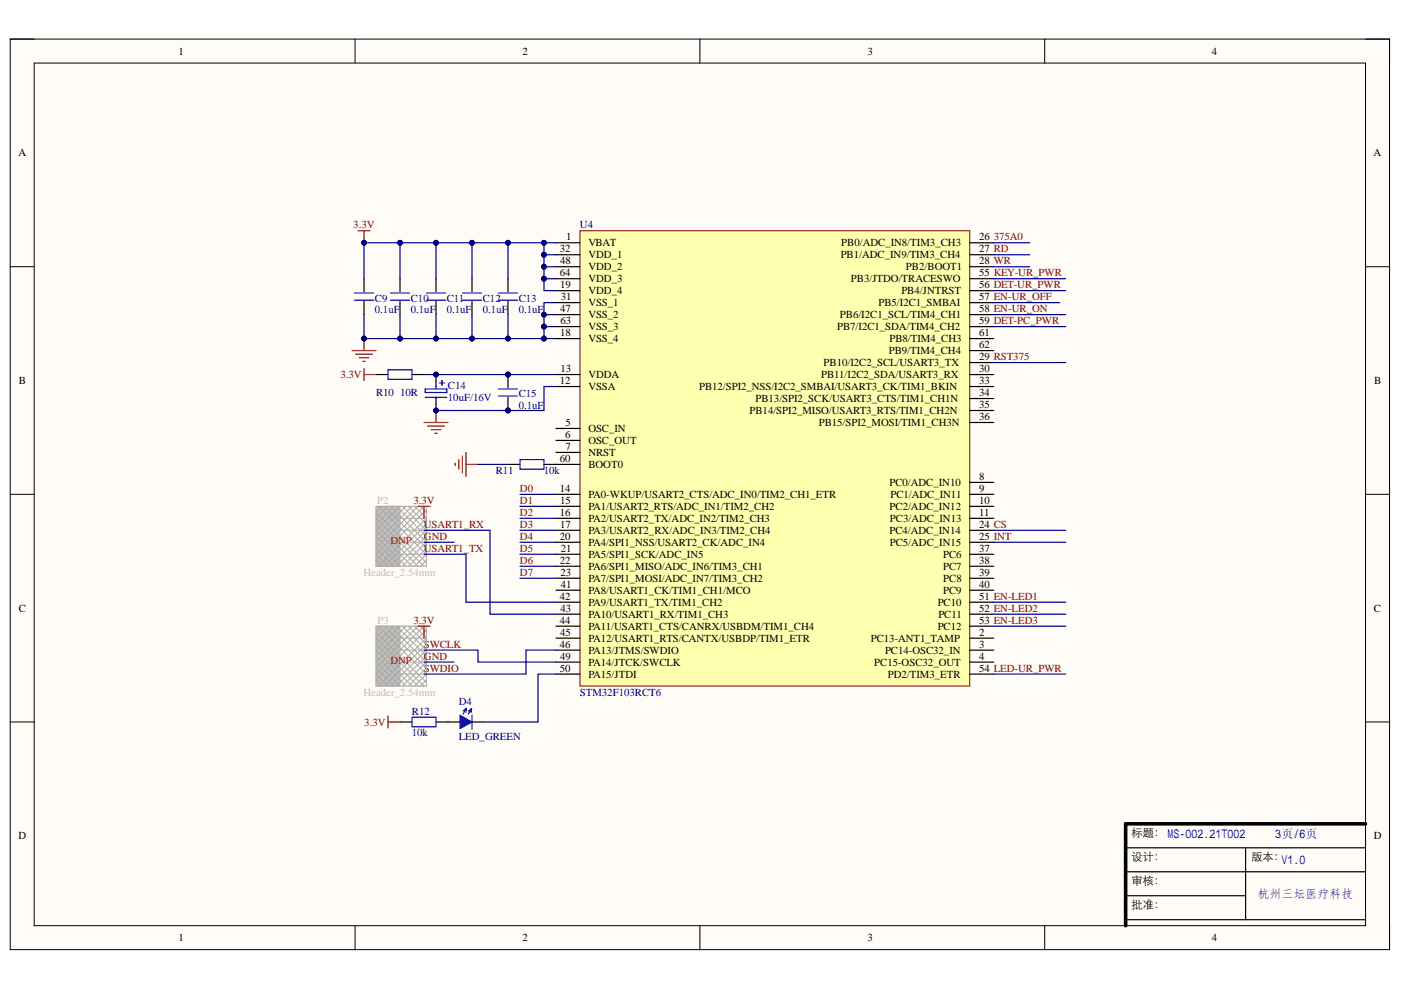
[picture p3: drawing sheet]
<svg xmlns="http://www.w3.org/2000/svg" width="297mm" height="210mm" viewBox="0 0 297 210" stroke-linecap="round" stroke-linejoin="round" font-family="sans-serif">
<defs><g id="words">
<g font-size="2.5" fill="#00f">
<text x="270.4" y="177.8">3页/6页</text>
<text x="271.7" y="183.2">V1.0</text>
</g>
<text font-size="2.5" fill="#000080" x="266.6" y="190.5">杭州三坛医疗科技</text>
<g font-size="2.4">
<text x="239.9" y="177.3">标题： MS-002.21T002</text>
<text x="239.9" y="182.4">设计：</text>
<text x="265.3" y="182.4">版本：</text>
<text x="239.9" y="187.4">审核：</text>
<text x="239.9" y="192.5">批准：</text>
</g>
<g font-size="2.3">
<text x="37.9" y="11.6">1</text>
<text x="110.8" y="11.6">2</text>
<text x="184" y="11.6">3</text>
<text x="257" y="11.6">4</text>
<text x="3.9" y="33.2">A</text>
<text x="291.2" y="33.2">A</text>
<text x="118.7" y="53.5">32</text>
<text x="120" y="51">1</text>
<text x="124.7" y="52.2">VBAT</text>
<text x="178.4" y="52.2">PB0/ADC_IN8/TIM3_CH3</text>
<text x="207.6" y="51">26</text>
<text x="207.6" y="53.5">27 RD</text>
<text x="118.7" y="58.6">64</text>
<text x="118.7" y="56">48</text>
<text x="124.7" y="54.8">VDD_1</text>
<text x="124.7" y="57.3">VDD_2</text>
<text x="124.7" y="59.8">VDD_3</text>
<text x="178.2" y="54.8">PB1/ADC_IN9/TIM3_CH4</text>
<text x="180.4" y="59.8">PB3/JTDO/TRACESWO</text>
<text x="192.1" y="57.3">PB2/BOOT1</text>
<text x="207.6" y="56">28 WR</text>
<text x="207.6" y="58.6">55 KEY-UR_PWR</text>
<text x="118.7" y="61.1">19</text>
<text x="118.9" y="63.7">31</text>
<text x="124.7" y="62.4">VDD_4</text>
<text x="124.7" y="64.9">VSS_1</text>
<text x="186.2" y="64.9">PB5/I2C1_SMBAI</text>
<text x="191.1" y="62.4">PB4/JNTRST</text>
<text x="207.6" y="61.1">56 DET-UR_PWR</text>
<text x="207.6" y="63.7">57 EN-UR_OFF</text>
<text x="118.7" y="71.3">18</text>
<text x="118.7" y="66.2">47</text>
<text x="118.8" y="68.7">63</text>
<text x="124.7" y="67.5">VSS_2</text>
<text x="124.7" y="70">VSS_3</text>
<text x="177.5" y="70">PB7/I2C1_SDA/TIM4_CH2</text>
<text x="178.1" y="67.5">PB6/I2C1_SCL/TIM4_CH1</text>
<text x="207.6" y="66.2">58 EN-UR_ON</text>
<text x="207.6" y="68.7">59 DET-PC_PWR</text>
<text x="207.6" y="71.3">61</text>
<text x="124.7" y="72.6">VSS_4</text>
<text x="174.6" y="77.6">PB10/I2C2_SCL/USART3_TX</text>
<text x="188.4" y="75.1">PB9/TIM4_CH4</text>
<text x="188.6" y="72.6">PB8/TIM4_CH3</text>
<text x="207.6" y="76.4">29 RST375</text>
<text x="207.6" y="73.8">62</text>
<text x="4" y="81.4">B</text>
<text x="118.7" y="81.4">12</text>
<text x="118.8" y="78.9">13</text>
<text x="124.7" y="82.7">VSSA</text>
<text x="124.7" y="80.2">VDDA</text>
<text x="148.2" y="82.7">PB12/SPI2_NSS/I2C2_SMBAI/USART3_CK/TIM1_BKIN</text>
<text x="174.1" y="80.2">PB11/I2C2_SDA/USART3_RX</text>
<text x="207.6" y="78.9">30</text>
<text x="207.6" y="81.4">33</text>
<text x="291.4" y="81.4">B</text>
<text x="158.9" y="87.8">PB14/SPI2_MISO/USART3_RTS/TIM1_CH2N</text>
<text x="160.2" y="85.3">PB13/SPI2_SCK/USART3_CTS/TIM1_CH1N</text>
<text x="207.6" y="84">34</text>
<text x="207.6" y="86.5">35</text>
<text x="207.6" y="89.1">36</text>
<text x="119.8" y="92.9">6</text>
<text x="119.9" y="95.4">7</text>
<text x="119.9" y="90.3">5</text>
<text x="124.7" y="91.6">OSC_IN</text>
<text x="124.7" y="94.1">OSC_OUT</text>
<text x="173.6" y="90.3">PB15/SPI2_MOSI/TIM1_CH3N</text>
<text x="118.7" y="97.9">60</text>
<text x="124.7" y="96.7">NRST</text>
<text x="124.7" y="99.2">BOOT0</text>
<text x="207.6" y="101.7">8</text>
<text x="118.7" y="104.3">14</text>
<text x="118.8" y="106.9">15</text>
<text x="124.7" y="105.6">PA0-WKUP/USART2_CTS/ADC_IN0/TIM2_CH1_ETR</text>
<text x="188.6" y="103">PC0/ADC_IN10</text>
<text x="188.8" y="105.6">PC1/ADC_IN11</text>
<text x="207.6" y="104.3">9</text>
<text x="207.6" y="106.9">10</text>
<text x="118.7" y="109.4">16</text>
<text x="118.7" y="111.9">17</text>
<text x="124.7" y="108.1">PA1/USART2_RTS/ADC_IN1/TIM2_CH2</text>
<text x="124.7" y="110.7">PA2/USART2_TX/ADC_IN2/TIM2_CH3</text>
<text x="124.7" y="113.2">PA3/USART2_RX/ADC_IN3/TIM2_CH4</text>
<text x="188.6" y="113.2">PC4/ADC_IN14</text>
<text x="188.6" y="108.1">PC2/ADC_IN12</text>
<text x="188.7" y="110.7">PC3/ADC_IN13</text>
<text x="207.6" y="109.4">11</text>
<text x="207.6" y="111.9">24 CS</text>
<text x="118.7" y="114.5">20</text>
<text x="118.7" y="119.5">22</text>
<text x="118.9" y="117">21</text>
<text x="124.7" y="115.7">PA4/SPI1_NSS/USART2_CK/ADC_IN4</text>
<text x="124.7" y="118.3">PA5/SPI1_SCK/ADC_IN5</text>
<text x="188.7" y="115.7">PC5/ADC_IN15</text>
<text x="199.9" y="118.3">PC6</text>
<text x="207.6" y="114.5">25 INT</text>
<text x="207.6" y="117">37</text>
<text x="207.6" y="119.5">38</text>
<text x="118.8" y="122.1">23</text>
<text x="118.9" y="124.6">41</text>
<text x="124.7" y="120.8">PA6/SPI1_MISO/ADC_IN6/TIM3_CH1</text>
<text x="124.7" y="123.3">PA7/SPI1_MOSI/ADC_IN7/TIM3_CH2</text>
<text x="124.7" y="125.9">PA8/USART1_CK/TIM1_CH1/MCO</text>
<text x="199.9" y="120.8">PC7</text>
<text x="199.9" y="125.9">PC9</text>
<text x="200" y="123.3">PC8</text>
<text x="207.6" y="122.1">39</text>
<text x="207.6" y="124.6">40</text>
<text x="4" y="129.7">C</text>
<text x="118.7" y="127.2">42</text>
<text x="118.8" y="129.7">43</text>
<text x="124.7" y="128.5">PA9/USART1_TX/TIM1_CH2</text>
<text x="124.7" y="131">PA10/USART1_RX/TIM1_CH3</text>
<text x="198.8" y="128.5">PC10</text>
<text x="199" y="131">PC11</text>
<text x="207.6" y="127.2">51 EN-LED1</text>
<text x="207.6" y="129.7">52 EN-LED2</text>
<text x="291.3" y="129.7">C</text>
<text x="118.7" y="132.3">44</text>
<text x="118.7" y="137.3">46</text>
<text x="118.8" y="134.8">45</text>
<text x="124.7" y="133.5">PA11/USART1_CTS/CANRX/USBDM/TIM1_CH4</text>
<text x="124.7" y="136.1">PA12/USART1_RTS/CANTX/USBDP/TIM1_ETR</text>
<text x="184.6" y="136.1">PC13-ANT1_TAMP</text>
<text x="198.8" y="133.5">PC12</text>
<text x="207.6" y="134.8">2</text>
<text x="207.6" y="137.3">3</text>
<text x="207.6" y="132.3">53 EN-LED3</text>
<text x="118.7" y="142.4">50</text>
<text x="118.7" y="139.9">49</text>
<text x="124.7" y="138.6">PA13/JTMS/SWDIO</text>
<text x="124.7" y="141.1">PA14/JTCK/SWCLK</text>
<text x="124.7" y="143.7">PA15/JTDI</text>
<text x="185.4" y="141.1">PC15-OSC32_OUT</text>
<text x="187.6" y="138.6">PC14-OSC32_IN</text>
<text x="188.2" y="143.7">PD2/TIM3_ETR</text>
<text x="207.6" y="139.9">4</text>
<text x="207.6" y="142.4">54 LED-UR_PWR</text>
<text x="3.9" y="178">D</text>
<text x="291.3" y="178">D</text>
<text x="37.9" y="199.6">1</text>
<text x="110.8" y="199.6">2</text>
<text x="184" y="199.6">3</text>
<text x="257" y="199.6">4</text>
</g>
<g font-size="2.3" fill="#800000">
<text x="74.9" y="48.4">3.3V</text>
<text x="210.7" y="51">375A0</text>
<text x="72.2" y="80.2">3.3V</text>
<text x="87.6" y="106.9">3.3V</text>
<text x="110.2" y="104.3">D0</text>
<text x="110.2" y="106.9">D1</text>
<text x="89.9" y="111.9">USART1_RX</text>
<text x="110.2" y="109.4">D2</text>
<text x="110.2" y="111.9">D3</text>
<text x="89.9" y="114.5">GND</text>
<text x="89.9" y="117">USART1_TX</text>
<text x="110.2" y="114.5">D4</text>
<text x="110.2" y="117">D5</text>
<text x="110.2" y="119.5">D6</text>
<text x="110.2" y="122.1">D7</text>
<text x="87.6" y="132.3">3.3V</text>
<text x="89.9" y="137.3">SWCLK</text>
<text x="89.9" y="142.4">SWDIO</text>
<text x="89.9" y="139.9">GND</text>
<text x="77.2" y="153.9">3.3V</text>
</g>
<g font-size="2.3" fill="#000080">
<text x="123" y="48.4">U4</text>
<text x="79.5" y="63.9">C9</text>
<text x="87.1" y="63.9">C10</text>
<text x="94.7" y="63.9">C11</text>
<text x="102.4" y="63.9">C12</text>
<text x="110" y="63.9">C13</text>
<text x="79.5" y="66.5">0.1uF</text>
<text x="87.1" y="66.5">0.1uF</text>
<text x="94.7" y="66.5">0.1uF</text>
<text x="102.4" y="66.5">0.1uF</text>
<text x="110" y="66.5">0.1uF</text>
<text x="95" y="82.5">C14</text>
<text x="79.7" y="84">R10</text>
<text x="84.8" y="84">10R</text>
<text x="95" y="85">10uF/16V</text>
<text x="110" y="84.3">C15</text>
<text x="110" y="86.8">0.1uF</text>
<text x="105.2" y="100.5">R11</text>
<text x="115.3" y="100.5">10k</text>
<text x="97.3" y="149.4">D4</text>
<text x="123" y="147.5">STM32F103RCT6</text>
<text x="87.3" y="151.6">R12</text>
<text x="87.3" y="156.1">10k</text>
<text x="97.3" y="156.9">LED_GREEN</text>
</g>
<g font-size="2.3" fill="#bfbebc">
<text x="79.9" y="106.9">P2</text>
<text x="82.1" y="115.7">3DNP</text>
<text x="77.1" y="122.1">Header_2.54mm</text>
<text x="80" y="132.3">P3</text>
<text x="82.1" y="141.1">3DNP</text>
<text x="77.1" y="147.5">Header_2.54mm</text>
</g>
</g></defs>
<path d="M2.2 8.3h292.4v193h-292.4z" fill-rule="evenodd" fill="#fffcf8"/>
<path d="M2.2 8.3h292.4v193h-292.4z" fill="none" stroke="#000" stroke-width=".21"/>
<path d="M7.3 13.4h282.2v182.9h-282.2z" fill-rule="evenodd" fill="#fffcf8"/>
<g fill="none" stroke="#000" stroke-width=".21">
<path d="M2.2 8.3h5.1M7.3 13.4h282.2v182.9h-282.2zM75.3 8.3v5.1M148.4 8.3v5.1M221.5 8.3v5.1M289.5 8.3h5.1v5.1M2.2 56.5h5.1M289.5 56.6h5.1M2.2 104.8h5.1M289.5 104.8h5.1M2.2 153.1h5.1M289.5 153.1h5.1"/>
<path d="M75.3 196.3v5M148.4 196.3v5M221.5 196.3v5M294.6 196.3v5"/>
</g>
<path d="M289.5 174.7h-50.8v21.6" fill="none" stroke="#000" stroke-width=".76"/>
<g fill="none" stroke="#000" stroke-width=".25">
<path d="M77.2 59.1v2.8M84.8 59.1v2.8M92.4 59.1v2.8M100.1 59.1v2.8M107.7 59.1v2.8M77.2 63.9v2.8M84.8 63.9v2.8M92.4 63.9v2.8M100.1 63.9v2.8M107.7 63.9v2.8M107.7 98.5h2.5M115.3 98.5h2.6"/>
<path d="M238.7 179.8h50.8M264.1 179.8v15.2M238.7 189.9h25.4M238.7 184.8h50.8M238.7 195h50.8"/>
</g>
<path d="M75.1 63.7h4.1M75.1 62.1h4.1M82.8 63.7h4M82.8 62.1h4M90.4 63.7h4.1M90.4 62.1h4.1M98 63.7h4.1M98 62.1h4.1M105.7 63.7h4M105.7 62.1h4M110.2 97.4h5.1v2.1h-5.1z" fill="none" stroke="#00f" stroke-width=".25"/>
<path d="M74.6 74.3h5.1M75.4 75.1h3.6M76.2 75.9h2M76.9 76.6h.5M77.2 71.8v2.5" fill="none" stroke="#800000" stroke-width=".25"/>
<circle cx="77.2" cy="71.8" r=".51" fill="#000080"/>
<circle cx="77.2" cy="71.8" r=".51" fill="none" stroke="#000080" stroke-width=".21"/>
<path d="M123 48.9h82.6v96.6h-82.6z" fill-rule="evenodd" fill="#ffffb0"/>
<path d="M123 48.9h82.6v96.6h-82.6z" fill="none" stroke="#800000" stroke-width=".21"/>
<g fill="none" stroke="#000" stroke-width=".25">
<path d="M117.9 51.5h5.1M117.9 54h5.1M117.9 56.6h5.1M117.9 59.1h5.1M205.6 51.5h5.1M205.6 54h5.1M205.6 56.6h5.1M205.6 59.1h5.1M117.9 79.4h5.1M117.9 71.8h5.1M117.9 61.6h5.1M117.9 64.2h5.1"/>
<path d="M117.9 66.7h5.1M117.9 69.2h5.1M205.6 79.4h5.1M205.6 71.8h5.1M205.6 61.6h5.1M205.6 76.9h5.1M205.6 64.2h5.1M205.6 66.7h5.1M205.6 69.3h5.1M205.6 74.3h5.1M92.4 80.7v1.3M92.4 84.5v1.3"/>
<path d="M117.9 90.8h5.1M117.9 93.4h5.1M117.9 95.9h5.1M117.9 82h5.1M117.9 98.5h5.1M205.6 82h5.1M205.6 84.5h5.1M205.6 87h5.1M205.6 89.6h5.1M117.9 104.8h5.1M117.9 107.4h5.1M117.9 109.9h5.1"/>
<path d="M117.9 112.4h5.1M117.9 115h5.1M117.9 117.5h5.1M205.6 102.3h5.1M205.6 104.8h5.1M205.6 107.4h5.1M205.6 109.9h5.1M205.6 112.4h5.1M205.6 115h5.1M205.6 117.5h5.1M117.9 135.3h5.1M117.9 137.8h5.1"/>
<path d="M117.9 120.1h5.1M117.9 122.6h5.1M117.9 125.1h5.1M117.9 127.7h5.1M117.9 130.2h5.1M117.9 132.8h5.1M205.6 135.3h5.1M205.6 137.8h5.1M205.6 120.1h5.1M205.6 122.6h5.1M205.6 125.1h5.1M205.6 127.7h5.1"/>
<path d="M205.6 130.2h5.1M205.6 132.8h5.1M117.9 140.4h5.1M117.9 142.9h5.1M205.6 140.4h5.1M205.6 142.9h5.1"/>
</g>
<path d="M90.2 82.5h4.5v.7h-4.5zM90.2 84.2h4.5M92.4 82v.5M92.4 84.2v.3M93.2 81.2h1M93.7 80.7v1" fill="none" stroke="#00f" stroke-width=".25"/>
<circle cx="107.7" cy="87" r=".51" fill="#000080"/>
<circle cx="107.7" cy="87" r=".51" fill="none" stroke="#000080" stroke-width=".21"/>
<circle cx="107.7" cy="79.4" r=".51" fill="#000080"/>
<circle cx="107.7" cy="79.4" r=".51" fill="none" stroke="#000080" stroke-width=".21"/>
<path d="M105.7 84h4M105.7 82.5h4" fill="none" stroke="#00f" stroke-width=".25"/>
<path d="M107.7 84.2v2.8" fill="none" stroke="#000" stroke-width=".25"/>
<circle cx="107.7" cy="87" r=".51" fill="#000080"/>
<circle cx="107.7" cy="87" r=".51" fill="none" stroke="#000080" stroke-width=".21"/>
<path d="M107.7 79.4v2.8" fill="none" stroke="#000" stroke-width=".25"/>
<circle cx="107.7" cy="79.4" r=".51" fill="#000080"/>
<circle cx="107.7" cy="79.4" r=".51" fill="none" stroke="#000080" stroke-width=".21"/>
<path d="M79.7 79.4h2.6M87.4 79.4h2.5" fill="none" stroke="#000" stroke-width=".25"/>
<path d="M82.3 78.4h5.1v2h-5.1z" fill="none" stroke="#00f" stroke-width=".25"/>
<path d="M89.9 89.6h5.1M90.7 90.3h3.5M91.4 91.1h2.1M92.2 91.9h.5M92.4 87v2.6" fill="none" stroke="#800000" stroke-width=".25"/>
<circle cx="92.4" cy="87" r=".51" fill="#000080"/>
<circle cx="92.4" cy="87" r=".51" fill="none" stroke="#000080" stroke-width=".21"/>
<path d="M75.9 48.9h2.6M77.2 48.9v2.6" fill="none" stroke="#800000" stroke-width=".25"/>
<circle cx="77.2" cy="51.5" r=".51" fill="#000080"/>
<circle cx="77.2" cy="51.5" r=".51" fill="none" stroke="#000080" stroke-width=".21"/>
<path d="M77.2 78.1v2.6M77.2 79.4h2.5M96.5 98.2v.5M97.3 97.4v2.1M98 96.7v3.5M98.8 95.9v5.1M98.8 98.5h2.5" fill="none" stroke="#800000" stroke-width=".25"/>
<path d="M79.7 132.8h5.1v12.7h-5.1z" fill-rule="evenodd" fill="#bfbebc"/>
<path d="M79.7 132.8h5.1v12.7h-5.1z" fill="none" stroke="#bfbebc" stroke-width=".21"/>
<path d="M84.8 135.3h5.1M84.8 137.8h5.1M84.8 140.4h5.1M84.8 142.9h5.1" fill="none" stroke="#bfbebc" stroke-width=".25"/>
<g fill="none" stroke="#a9a9a9" stroke-width=".21">
<path d="M79.7 132.8h10.7v12.7h-10.7zM80.2 132.8l10.2 10.1-2.5 2.6M81 132.8l-1.3 1.2 10.7 10.7M81.5 132.8l8.9 8.8-3.8 3.9M82.3 132.8l-2.6 2.5 10.2 10.2M82.8 132.8l7.6 7.6-5.1 5.1M83.5 132.8l-3.8 3.8 8.9 8.9M84.1 132.8l6.3 6.3-6.3 6.4M84.8 132.8l-5.1 5 7.7 7.7M85.3 132.8l5.1 5-7.6 7.7M86.1 132.8l-6.4 6.3 6.4 6.4M86.6 132.8l3.8 3.8-8.9 8.9"/>
<path d="M87.4 132.8l-7.7 7.6 5.1 5.1M87.9 132.8l2.5 2.5-10.2 10.2M88.6 132.8l-8.9 8.8 3.8 3.9M89.1 132.8l1.3 1.2M89.9 132.8l-10.2 10.1 2.6 2.6M90.4 133.5l-10.7 10.7 1.3 1.3M90.4 144.2l-1.3 1.3"/>
</g>
<path d="M84.8 153.1h2.6M92.4 153.1h5.1M100.1 153.1h2.5" fill="none" stroke="#000" stroke-width=".25"/>
<path d="M87.4 152.1h5v2h-5z" fill="none" stroke="#00f" stroke-width=".25"/>
<path d="M97.5 151.7l2.6 1.4-2.6 1.4z" fill="#00f"/>
<path d="M97.5 151.7l2.6 1.4-2.6 1.4zM98.8 151l.1-.8-.7 1.2M98.9 150.2l-.7 .5M100 150.2l-.7 .6M100 150.3l-.7 1.1M100 150.3l-.1 .8M100.1 151.6v3" fill="none" stroke="#00f" stroke-width=".25"/>
<path d="M88.6 132.8h2.6M89.9 132.8v2.5M82.3 151.8v2.6M82.3 153.1h2.5" fill="none" stroke="#800000" stroke-width=".25"/>
<path d="M79.7 107.4h5.1v12.7h-5.1z" fill-rule="evenodd" fill="#bfbebc"/>
<path d="M79.7 107.4h5.1v12.7h-5.1z" fill="none" stroke="#bfbebc" stroke-width=".21"/>
<path d="M84.8 109.9h5.1M84.8 112.4h5.1M84.8 115h5.1M84.8 117.5h5.1" fill="none" stroke="#bfbebc" stroke-width=".25"/>
<g fill="none" stroke="#a9a9a9" stroke-width=".21">
<path d="M79.7 107.4h10.7v12.7h-10.7zM80.2 107.4l10.2 10.1-2.5 2.6M81 107.4l-1.3 1.2 10.7 10.7M81.5 107.4l8.9 8.8-3.8 3.9M82.3 107.4l-2.6 2.5 10.2 10.2M82.8 107.4l7.6 7.6-5.1 5.1M83.5 107.4l-3.8 3.8 8.9 8.9M84.1 107.4l6.3 6.3-6.3 6.4M84.8 107.4l-5.1 5 7.7 7.7M85.3 107.4l5.1 5-7.6 7.7M86.1 107.4l-6.4 6.3 6.4 6.4M86.6 107.4l3.8 3.8-8.9 8.9"/>
<path d="M87.4 107.4l-7.7 7.6 5.1 5.1M87.9 107.4l2.5 2.5-10.2 10.2M88.6 107.4l-8.9 8.8 3.8 3.9M89.1 107.4l1.3 1.2M89.9 107.4l-10.2 10.1 2.6 2.6M90.4 108.1l-10.7 10.7 1.3 1.3M90.4 118.8l-1.3 1.3"/>
</g>
<path d="M88.6 107.4h2.6M89.9 107.4v2.5" fill="none" stroke="#800000" stroke-width=".25"/>
<path d="M107.7 66.7v5.1" fill="none" stroke="#000080" stroke-width=".25"/>
<circle cx="107.7" cy="71.8" r=".51" fill="#000080"/>
<circle cx="107.7" cy="71.8" r=".51" fill="none" stroke="#000080" stroke-width=".21"/>
<path d="M77.2 66.7v5.1h38.1" fill="none" stroke="#000080" stroke-width=".25"/>
<circle cx="115.3" cy="71.8" r=".51" fill="#000080"/>
<circle cx="115.3" cy="71.8" r=".51" fill="none" stroke="#000080" stroke-width=".21"/>
<circle cx="107.7" cy="71.8" r=".51" fill="#000080"/>
<circle cx="107.7" cy="71.8" r=".51" fill="none" stroke="#000080" stroke-width=".21"/>
<circle cx="100.1" cy="71.8" r=".51" fill="#000080"/>
<circle cx="100.1" cy="71.8" r=".51" fill="none" stroke="#000080" stroke-width=".21"/>
<circle cx="92.4" cy="71.8" r=".51" fill="#000080"/>
<circle cx="92.4" cy="71.8" r=".51" fill="none" stroke="#000080" stroke-width=".21"/>
<circle cx="84.8" cy="71.8" r=".51" fill="#000080"/>
<circle cx="84.8" cy="71.8" r=".51" fill="none" stroke="#000080" stroke-width=".21"/>
<circle cx="77.2" cy="71.8" r=".51" fill="#000080"/>
<circle cx="77.2" cy="71.8" r=".51" fill="none" stroke="#000080" stroke-width=".21"/>
<path d="M117.9 51.5h-40.7v7.6" fill="none" stroke="#000080" stroke-width=".25"/>
<circle cx="115.3" cy="51.5" r=".51" fill="#000080"/>
<circle cx="115.3" cy="51.5" r=".51" fill="none" stroke="#000080" stroke-width=".21"/>
<circle cx="107.7" cy="51.5" r=".51" fill="#000080"/>
<circle cx="107.7" cy="51.5" r=".51" fill="none" stroke="#000080" stroke-width=".21"/>
<circle cx="100.1" cy="51.5" r=".51" fill="#000080"/>
<circle cx="100.1" cy="51.5" r=".51" fill="none" stroke="#000080" stroke-width=".21"/>
<circle cx="92.4" cy="51.5" r=".51" fill="#000080"/>
<circle cx="92.4" cy="51.5" r=".51" fill="none" stroke="#000080" stroke-width=".21"/>
<circle cx="84.8" cy="51.5" r=".51" fill="#000080"/>
<circle cx="84.8" cy="51.5" r=".51" fill="none" stroke="#000080" stroke-width=".21"/>
<circle cx="77.2" cy="51.5" r=".51" fill="#000080"/>
<circle cx="77.2" cy="51.5" r=".51" fill="none" stroke="#000080" stroke-width=".21"/>
<path d="M89.9 79.4h28M89.9 115h6.4M89.9 137.8h11.4v2.6h16.6M117.9 137.8h-6.4v5.1h-21.6M89.9 140.4h6.4" fill="none" stroke="#000080" stroke-width=".25"/>
<circle cx="92.4" cy="79.4" r=".51" fill="#000080"/>
<circle cx="92.4" cy="79.4" r=".51" fill="none" stroke="#000080" stroke-width=".21"/>
<circle cx="107.7" cy="79.4" r=".51" fill="#000080"/>
<circle cx="107.7" cy="79.4" r=".51" fill="none" stroke="#000080" stroke-width=".21"/>
<path d="M117.9 82h-2.6v5h-22.9v-1.2" fill="none" stroke="#000080" stroke-width=".25"/>
<circle cx="107.7" cy="87" r=".51" fill="#000080"/>
<circle cx="107.7" cy="87" r=".51" fill="none" stroke="#000080" stroke-width=".21"/>
<circle cx="92.4" cy="87" r=".51" fill="#000080"/>
<circle cx="92.4" cy="87" r=".51" fill="none" stroke="#000080" stroke-width=".21"/>
<path d="M117.9 64.2h-2.6v7.6h2.6M101.3 98.5h6.4M110.2 117.5h7.7M110.2 115h7.7M110.2 112.4h7.7M110.2 109.9h7.7M110.2 107.4h7.7M110.2 104.8h7.7M110.2 122.6h7.7M110.2 120.1h7.7M117.9 142.9h-3.8v10.2h-11.5" fill="none" stroke="#000080" stroke-width=".25"/>
<circle cx="115.3" cy="66.7" r=".51" fill="#000080"/>
<circle cx="115.3" cy="66.7" r=".51" fill="none" stroke="#000080" stroke-width=".21"/>
<circle cx="115.3" cy="69.2" r=".51" fill="#000080"/>
<circle cx="115.3" cy="69.2" r=".51" fill="none" stroke="#000080" stroke-width=".21"/>
<circle cx="115.3" cy="71.8" r=".51" fill="#000080"/>
<circle cx="115.3" cy="71.8" r=".51" fill="none" stroke="#000080" stroke-width=".21"/>
<path d="M115.3 69.2h2.6" fill="none" stroke="#000080" stroke-width=".25"/>
<circle cx="115.3" cy="69.2" r=".51" fill="#000080"/>
<circle cx="115.3" cy="69.2" r=".51" fill="none" stroke="#000080" stroke-width=".21"/>
<path d="M115.3 66.7h2.6" fill="none" stroke="#000080" stroke-width=".25"/>
<circle cx="115.3" cy="66.7" r=".51" fill="#000080"/>
<circle cx="115.3" cy="66.7" r=".51" fill="none" stroke="#000080" stroke-width=".21"/>
<path d="M115.3 51.5v10.1h2.6" fill="none" stroke="#000080" stroke-width=".25"/>
<circle cx="115.3" cy="59.1" r=".51" fill="#000080"/>
<circle cx="115.3" cy="59.1" r=".51" fill="none" stroke="#000080" stroke-width=".21"/>
<circle cx="115.3" cy="56.5" r=".51" fill="#000080"/>
<circle cx="115.3" cy="56.5" r=".51" fill="none" stroke="#000080" stroke-width=".21"/>
<circle cx="115.3" cy="54" r=".51" fill="#000080"/>
<circle cx="115.3" cy="54" r=".51" fill="none" stroke="#000080" stroke-width=".21"/>
<circle cx="115.3" cy="51.5" r=".51" fill="#000080"/>
<circle cx="115.3" cy="51.5" r=".51" fill="none" stroke="#000080" stroke-width=".21"/>
<path d="M115.3 59.1h2.6" fill="none" stroke="#000080" stroke-width=".25"/>
<circle cx="115.3" cy="59.1" r=".51" fill="#000080"/>
<circle cx="115.3" cy="59.1" r=".51" fill="none" stroke="#000080" stroke-width=".21"/>
<path d="M115.3 56.6h2.6" fill="none" stroke="#000080" stroke-width=".25"/>
<circle cx="115.3" cy="56.5" r=".51" fill="#000080"/>
<circle cx="115.3" cy="56.5" r=".51" fill="none" stroke="#000080" stroke-width=".21"/>
<path d="M115.3 54h2.6" fill="none" stroke="#000080" stroke-width=".25"/>
<circle cx="115.3" cy="54" r=".51" fill="#000080"/>
<circle cx="115.3" cy="54" r=".51" fill="none" stroke="#000080" stroke-width=".21"/>
<g fill="none" stroke="#000080" stroke-width=".25">
<path d="M210.7 59.1h15.2M210.7 56.6h7.6M210.7 54h7.6M210.7 51.5h7.6M84.8 66.7v5.1M210.7 76.9h15.2M210.7 69.3h15.2M210.7 66.7h15.2M210.7 64.2h14M210.7 61.6h15.2M210.7 115h15.2M210.7 112.4h15.2"/>
<path d="M210.7 132.8h15.2M210.7 130.2h15.2M210.7 127.7h15.2M210.7 142.9h15.2"/>
</g>
<circle cx="84.8" cy="71.8" r=".51" fill="#000080"/>
<circle cx="84.8" cy="71.8" r=".51" fill="none" stroke="#000080" stroke-width=".21"/>
<path d="M84.8 51.5v7.6" fill="none" stroke="#000080" stroke-width=".25"/>
<circle cx="84.8" cy="51.5" r=".51" fill="#000080"/>
<circle cx="84.8" cy="51.5" r=".51" fill="none" stroke="#000080" stroke-width=".21"/>
<path d="M92.4 79.4v1.3" fill="none" stroke="#000080" stroke-width=".25"/>
<circle cx="92.4" cy="79.4" r=".51" fill="#000080"/>
<circle cx="92.4" cy="79.4" r=".51" fill="none" stroke="#000080" stroke-width=".21"/>
<path d="M92.4 66.7v5.1" fill="none" stroke="#000080" stroke-width=".25"/>
<circle cx="92.4" cy="71.8" r=".51" fill="#000080"/>
<circle cx="92.4" cy="71.8" r=".51" fill="none" stroke="#000080" stroke-width=".21"/>
<path d="M92.4 51.5v7.6" fill="none" stroke="#000080" stroke-width=".25"/>
<circle cx="92.4" cy="51.5" r=".51" fill="#000080"/>
<circle cx="92.4" cy="51.5" r=".51" fill="none" stroke="#000080" stroke-width=".21"/>
<path d="M100.1 66.7v5.1" fill="none" stroke="#000080" stroke-width=".25"/>
<circle cx="100.1" cy="71.8" r=".51" fill="#000080"/>
<circle cx="100.1" cy="71.8" r=".51" fill="none" stroke="#000080" stroke-width=".21"/>
<path d="M100.1 51.5v7.6" fill="none" stroke="#000080" stroke-width=".25"/>
<circle cx="100.1" cy="51.5" r=".51" fill="#000080"/>
<circle cx="100.1" cy="51.5" r=".51" fill="none" stroke="#000080" stroke-width=".21"/>
<path d="M107.7 51.5v7.6" fill="none" stroke="#000080" stroke-width=".25"/>
<circle cx="107.7" cy="51.5" r=".51" fill="#000080"/>
<circle cx="107.7" cy="51.5" r=".51" fill="none" stroke="#000080" stroke-width=".21"/>
<path d="M89.9 112.4h14v17.8h14M89.9 117.5h8.9v10.2h19.1" fill="none" stroke="#000080" stroke-width=".25"/>
<use href="#words"/>
</svg>
